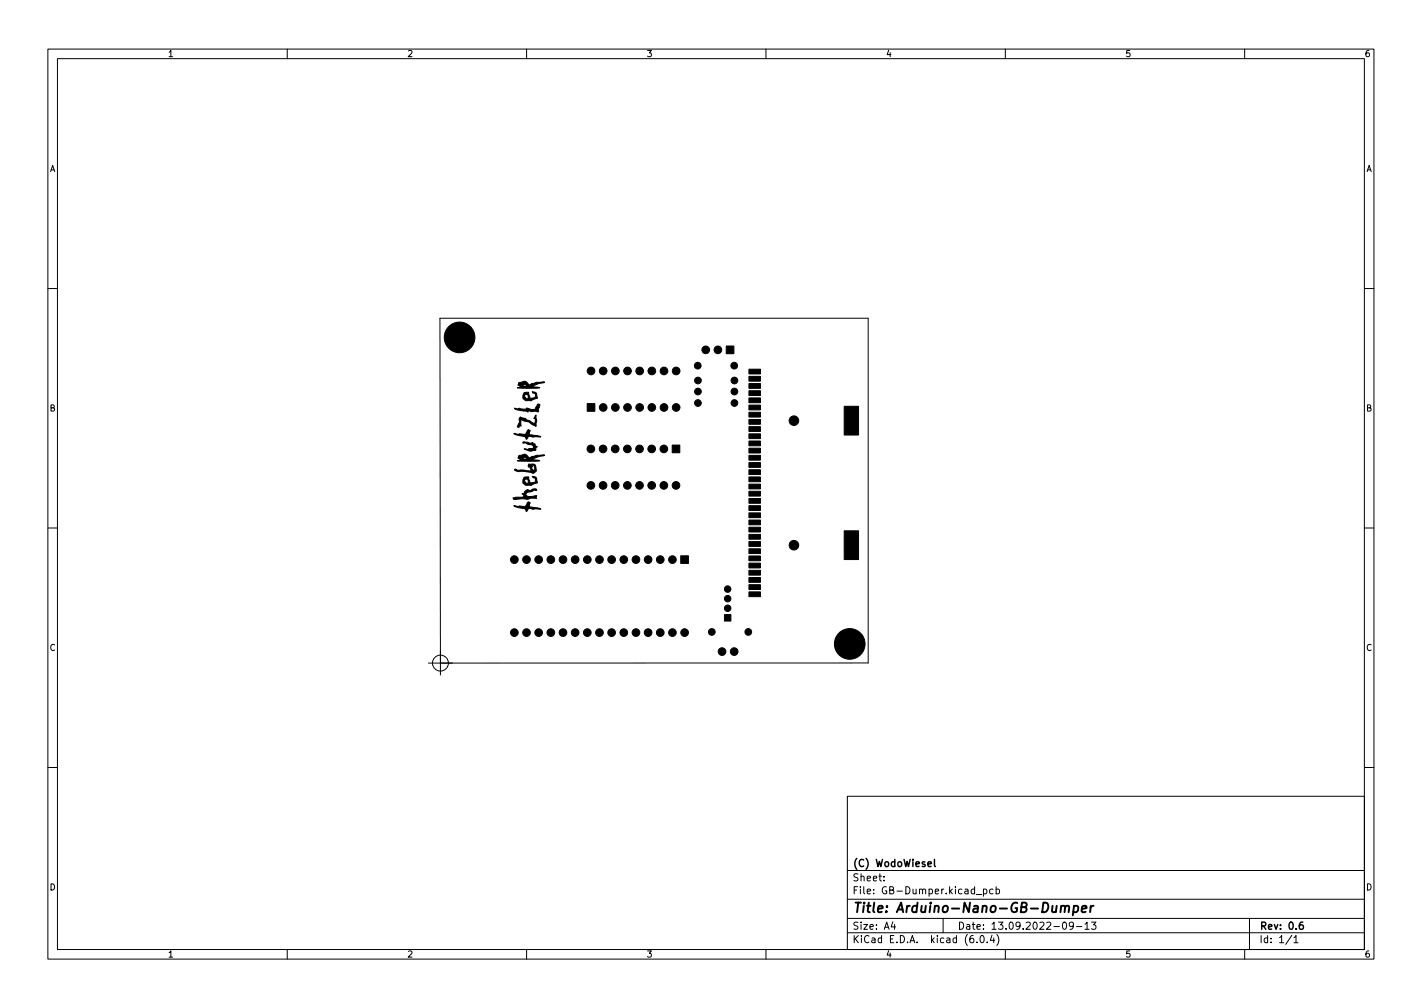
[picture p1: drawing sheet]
<svg xmlns="http://www.w3.org/2000/svg" width="297mm" height="210mm" viewBox="0 0 297 210" stroke-linecap="round" stroke-linejoin="round" font-family="sans-serif">
<defs><g id="words">
<text font-size="2.8" x="178" y="190.6">Title: Arduino-Nano-GB-Dumper</text>
<g font-size="2.1">
<text x="178" y="184">Sheet:</text>
<text x="178" y="181">(C) WodoWiesel</text>
<text x="178" y="186.7">File: GB-Dumper.kicad_pcb</text>
<text x="178" y="196.9">KiCad E.D.A. kicad (6.0.4)</text>
<text x="178" y="194.1">Size: A4</text>
<text x="200" y="194.1">Date: 13.09.2022-09-13</text>
<text x="263" y="194.1">Rev: 0.6</text>
<text x="263" y="196.9">Id: 1/1</text>
</g>
<g font-size="1.8">
<text x="35" y="11.9">1</text>
<text x="85" y="11.9">2</text>
<text x="135" y="11.9">3</text>
<text x="185" y="11.9">4</text>
<text x="235" y="11.9">5</text>
<text x="285" y="11.9">6</text>
<text x="10.3" y="35.9">A</text>
<text x="285.3" y="35.9">A</text>
<text x="10.3" y="85.9">B</text>
<text x="285.3" y="85.9">B</text>
<text x="10.3" y="135.9">C</text>
<text x="285.3" y="135.9">C</text>
<text x="10.3" y="185.9">D</text>
<text x="285.3" y="185.9">D</text>
<text x="35" y="199.9">1</text>
<text x="85" y="199.9">2</text>
<text x="135" y="199.9">3</text>
<text x="185" y="199.9">4</text>
<text x="235" y="199.9">5</text>
<text x="285" y="199.9">6</text>
</g>
</g></defs>
<g fill="none" stroke="#000" stroke-width=".21">
<path d="M10 10.2h277v190.1h-277zM12 12.2h273v186.1h-273zM60 10.2v2M110 10.2v2M160 10.2v2M210 10.2v2M260 10.2v2M10 60.2h2M285 60.2h2M10 110.2h2M285 110.2h2M89.5 138.4h91.9v-72h-89.5l.1 72"/>
<path d="M92 135.9v5M10 160.2h2M177 166.3h108v32h-108zM285 160.2h2M60 198.3v2M110 198.3v2M160 198.3v2M177 194.8h108M177 191.8h108M177 187.8h108M177 181.8h108M184.6 183.8v.1"/>
<path d="M184.6 183v.1M186.5 192.5l-.4 1h1M186.9 193v1M197 191.8v3M203.9 186.8h1.2M204.1 196.7v.1M204.9 195.4l.2-.1a.8 .8 0 0 1 .5 .8 .8 .8 0 0 1-.5 .7 1 1 0 0 1-.2-1.4zM205.4 185.7l.5-.1 .2 .3-.1 .7h-.6M205.4 185.6v1.5M206.2 196.7v.1M207.2 195.3l-.3 1h.9M207.4 185.7l-.4-.1-.3 .3 .2 .7h.5"/>
<path d="M207.6 195.8v1M208.1 185.7l.4-.1 .3 .3-.2 .7h-.5M208.1 185.1v1.5M208.2 195.1a1.72 1.72 0 0 1 0 2.3M210 198.3v2M222.1 192.6l.2-.1a.8 .8 0 0 1 .5 .8 .8 .8 0 0 1-.5 .7 1 1 0 0 1-.2-1.4zM224.2 193.2l-.3 .3h-.3l-.2-.3 .1-.6 .4-.1 .2 .2a.99 .99 0 0 1-.3 1.3h-.3M224.9 193.5h1.1M226.6 193l.5-.5v1.5M226.6 194h.9M228 192.5h.9l-.5 .6 .5 .1v.7l-.3 .1-.6-.1M260 198.3v2"/>
<path d="M261 191.8v6.5M269.9 195.3l-1.3 1.9M270.3 195.8l.4-.5v1.5M270.3 196.8h.8"/>
<circle cx="92" cy="138.4" r="1.67"/>
</g>
<path d="M195.2 179.4v1.3l.2 .2M193.8 180.4l.8-.1-.1-.3-.4-.1-.3 .2 .1 .8h.6M272.1 192.5l-.4 .1a1.01 1.01 0 0 0 0 1.4l.5-.1 .1-.5-.3-.3h-.3l-.3 .3" fill="none" stroke="#000" stroke-width=".3"/>
<path d="M221.7 189.3l.3-.2 .4 .1v1.3M222.5 189.4a.5 .5 0 0 1 .8-.2l-.1 1.3M224.3 189.2h.8l.2 .3-.1 .6a.66 .66 0 0 1-1 .3M224.3 189.1l-.2 2M226 189.8l1-.2-.1-.4h-.8l-.2 1 .3 .3 .6-.1M227.9 189.1l-.2 1.4M228.4 189.1l-.4 .1-.2 .3" fill="none" stroke="#000" stroke-width=".4"/>
<g fill="#000" stroke="#000" stroke-width=".21">
<path d="M151.7 72.2h1.6v1.6h-1.6zM156.4 77.1h2.4v1h-2.4zM156.4 78.6h2.4v1h-2.4zM108.4 95.1l.5-.1a1.11 1.11 0 0 1 1.7 .7 5.4 5.4 0 0 1 3.1-.7l-2.9 .9 2 .3h-.2h-4.5l.8-.1-.6-.4v-.2h.7l.4 .3a.4 .4 0 0 0 .4 .1 .4 .4 0 0 0 .2-.3l-.9-.2-.8 .1zM108.4 79.9l.5-.1a1.11 1.11 0 0 1 1.7 .6 5.4 5.4 0 0 1 3.1-.6l-2.9 .9 2 .3h-.2h-4.5l.8-.2-.6-.3v-.2h.7l.4 .2a.4 .4 0 0 0 .4 .2 .4 .4 0 0 0 .2-.3l-.9-.2-.8 .1zM109.3 92.3h.9a.72 .72 0 0 0 1 0l.3 .3a.4 .4 0 0 1 .3 .5l.4 .2a.53 .53 0 0 0-.3 .7 3.2 3.2 0 0 1-2.1-.1l-.3-.2 1.1 .2-.2-.2h1a.67 .67 0 0 0-.2-.8 .67 .67 0 0 0-.7-.1l-.3-.1a.98 .98 0 0 0-1-.2zM109.5 82l.9-.1 .1 .6a.69 .69 0 0 0 .6 .7 .69 .69 0 0 0 .7-.5v-.5a.54 .54 0 0 1-.6-.4 .84 .84 0 0 1 1 1.1l.1 .3h-.3a2.44 2.44 0 0 1-2.4 .3l-.3-.2-.1-.4 .1-.4h.3a.49 .49 0 0 0 .1 .6 .49 .49 0 0 0 .6 0v-.4a.41 .41 0 0 0-.3-.3 .41 .41 0 0 0-.4 .1h-.3zM107.3 90.5h.3a.6 .6 0 0 0 .9 .1l1.3 .2v-.4h.2a.51 .51 0 0 1 .5-.6l.3 .1-.4 .8 1.9 .3 .7 .2h-1.9a.61 .61 0 0 0-.6-.1 .61 .61 0 0 0-.4 .5l-.1 .1-.1-.1a.71 .71 0 0 0-.9-.6l-1.2-.2zM107.5 98h.2l.5 .2 1-.1 1.7 .2-.3-.9-.2 .1-.1-.2 1 .1-.2 .1a.5 .5 0 0 0 .5 .7 .96 .96 0 0 0-.2-1.1l-1.1 .2 .2-.4h.1a.96 .96 0 0 1 1.3 .5l.1 .3a.75 .75 0 0 1-.7 1.1 8 8 0 0 0-3.2-.4l-.5-.2zM108.7 87.1l.2 .1a1.64 1.64 0 0 1 1.3 .5l1.4 .7a.69 .69 0 0 0 .1-1h-.2l.5-.7v.5a1.57 1.57 0 0 1 0 1.4v.3l-.1 .1-1-.5a1.31 1.31 0 0 0-1.2-.5l-.8-.5v1.4h-.4l-.1 .3h-.2l-.1-.1 .5-1.1a.61 .61 0 0 1 .1-.9zM107.5 85.3l2.1 .1h.4v-.2a1.98 1.98 0 0 0 1.9 .1v-.2l.4-.6a.3 .3 0 0 1 .4 0 .3 .3 0 0 1-.1 .4l.1 .1a.83 .83 0 0 0-.2 1l-2-.2-.2 .2-.4-.2-2-.3zM122.7 84.3h1.6v1.6h-1.6z"/>
<path d="M140.4 92.9h1.6v1.6h-1.6zM156.4 80.1h2.4v1h-2.4zM156.4 81.6h2.4v1h-2.4zM156.4 83.1h2.4v1h-2.4zM156.4 84.6h2.4v1h-2.4zM156.4 86.1h2.4v1h-2.4zM156.4 87.6h2.4v1h-2.4zM156.4 89.1h2.4v1h-2.4zM156.4 90.6h2.4v1h-2.4zM156.4 92.1h2.4v1h-2.4zM156.4 93.6h2.4v1h-2.4zM156.4 95.1h2.4v1h-2.4z"/>
<path d="M156.4 96.6h2.4v1h-2.4zM156.4 98.1h2.4v1h-2.4zM156.4 99.6h2.4v1h-2.4zM176.3 84.8h3v6h-3zM109.5 99.7l.9-.1 .1 .6a.69 .69 0 0 0 .6 .7 .69 .69 0 0 0 .7-.5v-.5a.54 .54 0 0 1-.6-.4 .84 .84 0 0 1 1 1l.1 .3-.3 .1a2.44 2.44 0 0 1-2.4 .2l-.3-.1-.1-.4 .1-.4h.3a.49 .49 0 0 0 .1 .6 .49 .49 0 0 0 .6 0v-.4a.41 .41 0 0 0-.3-.4 .41 .41 0 0 0-.4 .2h-.3zM107.3 105.6h.3a.6 .6 0 0 0 .9 0l1.3 .3v-.4h.2a.51 .51 0 0 1 .5-.6l.3 .1-.4 .8 1.9 .2 .7 .3h-1.9a.61 .61 0 0 0-.6-.1 .61 .61 0 0 0-.4 .5l-.1 .1-.1-.1a.71 .71 0 0 0-.9-.6l-1.2-.3zM107.2 103.9l1.1-.1a.87 .87 0 0 0 1.1-.3l-.4-.4a.7 .7 0 0 0 .7-.6h.1a.54 .54 0 0 1 .9 0 .9 .9 0 0 1 1.4-.2v.1a.85 .85 0 0 0-1.1 .3h-.2a.57 .57 0 0 0-.7 .1 .57 .57 0 0 0-.2 .6 2.49 2.49 0 0 0 2.2 .1l-.1 .3 .1 .2h-1.1l-.8 .2h-1.7a1.19 1.19 0 0 1-1.3-.1zM142.2 116h1.6v1.6h-1.6zM156.4 101.1h2.4v1h-2.4zM156.4 102.6h2.4v1h-2.4zM156.4 104.1h2.4v1h-2.4zM156.4 105.6h2.4v1h-2.4z"/>
<path d="M156.4 107.1h2.4v1h-2.4zM156.4 108.6h2.4v1h-2.4zM156.4 110.1h2.4v1h-2.4zM156.4 111.6h2.4v1h-2.4zM156.4 113.1h2.4v1h-2.4zM156.4 114.6h2.4v1h-2.4zM156.4 116.1h2.4v1h-2.4zM156.4 117.6h2.4v1h-2.4zM156.4 119.1h2.4v1h-2.4zM176.3 110.8h3v6h-3zM151.3 128.3h1.4v1.4h-1.4zM156.4 120.6h2.4v1h-2.4z"/>
<path d="M156.4 122.1h2.4v1h-2.4zM156.4 123.6h2.4v1h-2.4z"/>
<circle cx="93.6" cy="70.4" r=".4"/>
<circle cx="94.3" cy="68.8" r=".4"/>
<circle cx="94.3" cy="72.1" r=".4"/>
<circle cx="96" cy="70.4" r="3.2"/>
<circle cx="96" cy="68" r=".4"/>
<circle cx="96" cy="72.8" r=".4"/>
<circle cx="97.7" cy="68.8" r=".4"/>
<circle cx="97.7" cy="72.1" r=".4"/>
<circle cx="98.4" cy="70.4" r=".4"/>
<circle cx="123.5" cy="77.5" r=".8"/>
<circle cx="126" cy="77.5" r=".8"/>
<circle cx="128.5" cy="77.5" r=".8"/>
<circle cx="131.1" cy="77.5" r=".8"/>
<circle cx="133.6" cy="77.5" r=".8"/>
<circle cx="136.2" cy="77.5" r=".8"/>
<circle cx="138.7" cy="77.5" r=".8"/>
<circle cx="141.2" cy="77.5" r=".8"/>
<circle cx="145.7" cy="76.3" r=".7"/>
<circle cx="145.8" cy="79.4" r=".7"/>
<circle cx="147.4" cy="73" r=".8"/>
<circle cx="150" cy="73" r=".8"/>
<circle cx="153.4" cy="76.3" r=".7"/>
<circle cx="153.4" cy="79.4" r=".7"/>
<circle cx="123.4" cy="93.7" r=".8"/>
<circle cx="126" cy="93.7" r=".8"/>
<circle cx="126" cy="85.1" r=".8"/>
<circle cx="128.5" cy="93.7" r=".8"/>
<circle cx="128.5" cy="85.1" r=".8"/>
<circle cx="131" cy="93.7" r=".8"/>
<circle cx="131.1" cy="85.1" r=".8"/>
<circle cx="133.6" cy="93.7" r=".8"/>
<circle cx="133.6" cy="85.1" r=".8"/>
<circle cx="136.1" cy="93.7" r=".8"/>
<circle cx="136.2" cy="85.1" r=".8"/>
<circle cx="138.7" cy="93.7" r=".8"/>
<circle cx="138.7" cy="85.1" r=".8"/>
<circle cx="141.2" cy="85.1" r=".8"/>
<circle cx="145.8" cy="81.7" r=".7"/>
<circle cx="145.8" cy="84.1" r=".7"/>
<circle cx="153.4" cy="81.7" r=".7"/>
<circle cx="153.4" cy="84.1" r=".7"/>
<circle cx="165.8" cy="87.8" r="1"/>
<circle cx="107.4" cy="116.8" r=".8"/>
<circle cx="110" cy="116.8" r=".8"/>
<circle cx="112.5" cy="116.8" r=".8"/>
<circle cx="115.1" cy="116.8" r=".8"/>
<circle cx="117.6" cy="116.8" r=".8"/>
<circle cx="120.1" cy="116.8" r=".8"/>
<circle cx="122.7" cy="116.8" r=".8"/>
<circle cx="123.4" cy="101.4" r=".8"/>
<circle cx="125.2" cy="116.8" r=".8"/>
<circle cx="126" cy="101.4" r=".8"/>
<circle cx="127.8" cy="116.8" r=".8"/>
<circle cx="128.5" cy="101.4" r=".8"/>
<circle cx="130.3" cy="116.8" r=".8"/>
<circle cx="131" cy="101.4" r=".8"/>
<circle cx="132.8" cy="116.8" r=".8"/>
<circle cx="133.6" cy="101.4" r=".8"/>
<circle cx="135.4" cy="116.8" r=".8"/>
<circle cx="136.1" cy="101.4" r=".8"/>
<circle cx="137.9" cy="116.8" r=".8"/>
<circle cx="138.7" cy="101.4" r=".8"/>
<circle cx="140.5" cy="116.8" r=".8"/>
<circle cx="141.2" cy="101.4" r=".8"/>
<circle cx="165.8" cy="113.8" r="1"/>
<circle cx="107.4" cy="132.1" r=".8"/>
<circle cx="110" cy="132.1" r=".8"/>
<circle cx="112.5" cy="132.1" r=".8"/>
<circle cx="115.1" cy="132.1" r=".8"/>
<circle cx="117.6" cy="132.1" r=".8"/>
<circle cx="120.1" cy="132.1" r=".8"/>
<circle cx="122.7" cy="132.1" r=".8"/>
<circle cx="125.2" cy="132.1" r=".8"/>
<circle cx="127.8" cy="132.1" r=".8"/>
<circle cx="130.3" cy="132.1" r=".8"/>
<circle cx="132.8" cy="132.1" r=".8"/>
<circle cx="135.4" cy="132.1" r=".8"/>
<circle cx="137.9" cy="132.1" r=".8"/>
<circle cx="140.5" cy="132.1" r=".8"/>
<circle cx="143" cy="132.1" r=".8"/>
<circle cx="148.7" cy="131.9" r=".7"/>
<circle cx="150.8" cy="136" r=".8"/>
<circle cx="152" cy="123" r=".67"/>
<circle cx="152" cy="127" r=".67"/>
<circle cx="152" cy="125" r=".67"/>
<circle cx="153.4" cy="136" r=".8"/>
<circle cx="156.3" cy="131.9" r=".7"/>
<circle cx="175.1" cy="134.4" r=".4"/>
<circle cx="175.8" cy="136.1" r=".4"/>
<circle cx="175.8" cy="132.8" r=".4"/>
<circle cx="177.5" cy="134.4" r="3.2"/>
<circle cx="177.5" cy="132" r=".4"/>
<circle cx="177.5" cy="136.8" r=".4"/>
<circle cx="179.2" cy="136.1" r=".4"/>
<circle cx="179.2" cy="132.8" r=".4"/>
<circle cx="179.9" cy="134.4" r=".4"/>
</g>
<use href="#words"/>
</svg>
